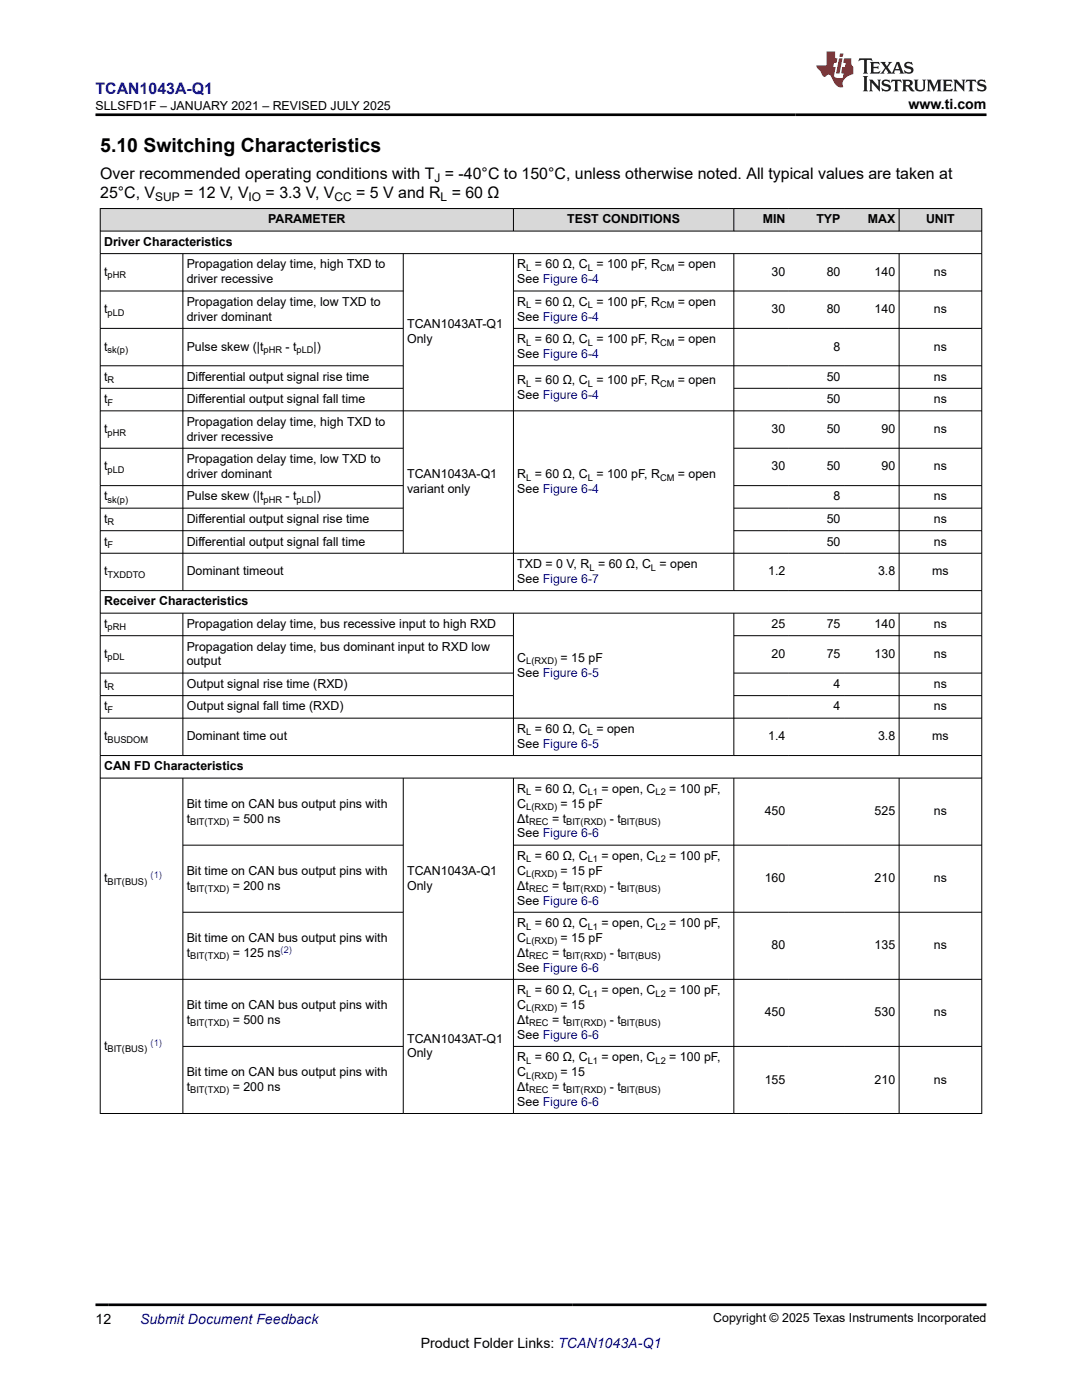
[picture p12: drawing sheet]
<svg xmlns="http://www.w3.org/2000/svg" width="216mm" height="279mm" viewBox="0 0 216 279" stroke-linecap="round" stroke-linejoin="round" font-family="sans-serif">
<defs><g id="words">
<text font-size="3.9" x="20" y="30.3">5.10 Switching Characteristics</text>
<text font-size="3.2" fill="#00f" x="19" y="18.7">TCAN1043A-Q1</text>
<g font-size="3.2">
<text x="20" y="35.7">Over recommended operating conditions with T = -40°C to 150°C, unless otherwise noted. All typical values are taken at</text>
<text x="20" y="39.5">25°C, V</text>
<text x="36.8" y="39.5">= 12 V, V</text>
<text x="53" y="39.5">= 3.3 V, V</text>
<text x="71.1" y="39.5">= 5 V and R = 60 Ω</text>
</g>
<g font-size="2.8">
<text x="181.3" y="21.8">www.ti.com</text>
<text x="19" y="264.2">12</text>
<text x="83.9" y="269">Product Folder Links: TCAN1043A-Q1</text>
</g>
<text font-size="2.8" fill="#00f" x="27.9" y="264.2">Submit Document Feedback</text>
<g font-size="2.5">
<text x="19.1" y="21.9">SLLSFD1F – JANUARY 2021 – REVISED JULY 2025</text>
<text x="53.5" y="44.6">PARAMETER</text>
<text x="113.2" y="44.6">TEST CONDITIONS</text>
<text x="152.2" y="44.6">MIN</text>
<text x="162.9" y="44.6">TYP</text>
<text x="173.2" y="44.6">MAX</text>
<text x="184.8" y="44.6">UNIT</text>
<text x="20.8" y="49.1">Driver Characteristics</text>
<text x="37.3" y="53.6">Propagation delay time, high TXD to</text>
<text x="103.2" y="53.6">R = 60 Ω, C = 100 pF, R</text>
<text x="135.3" y="53.6">= open</text>
<text x="20.8" y="55.1">t</text>
<text x="37.3" y="56.5">driver recessive</text>
<text x="103.2" y="56.5">See Figure 6-4</text>
<text x="154" y="55.1">30</text>
<text x="165" y="55.1">80</text>
<text x="174.5" y="55.1">140</text>
<text x="186.4" y="55.1">ns</text>
<text x="20.8" y="62.5">t</text>
<text x="37.3" y="61">Propagation delay time, low TXD to</text>
<text x="37.3" y="64">driver dominant</text>
<text x="81.2" y="65.5">TCAN1043AT-Q1</text>
<text x="103.2" y="64">See Figure 6-4</text>
<text x="103.2" y="61">R = 60 Ω, C = 100 pF, R</text>
<text x="135.3" y="61">= open</text>
<text x="154" y="62.5">30</text>
<text x="165" y="62.5">80</text>
<text x="174.5" y="62.5">140</text>
<text x="186.4" y="62.5">ns</text>
<text x="20.8" y="70">t</text>
<text x="37.3" y="70">Pulse skew (|t</text>
<text x="57" y="70">- t</text>
<text x="62.6" y="70">|)</text>
<text x="81.2" y="68.5">Only</text>
<text x="103.2" y="71.5">See Figure 6-4</text>
<text x="103.2" y="68.5">R = 60 Ω, C = 100 pF, R</text>
<text x="135.3" y="68.5">= open</text>
<text x="166.3" y="70">8</text>
<text x="186.4" y="70">ns</text>
<text x="20.8" y="76">t</text>
<text x="37.3" y="76">Differential output signal rise time</text>
<text x="103.2" y="76.7">R = 60 Ω, C = 100 pF, R</text>
<text x="135.3" y="76.7">= open</text>
<text x="165" y="76">50</text>
<text x="186.4" y="76">ns</text>
<text x="20.8" y="80.5">t</text>
<text x="37.3" y="80.5">Differential output signal fall time</text>
<text x="103.2" y="79.7">See Figure 6-4</text>
<text x="165" y="80.5">50</text>
<text x="186.4" y="80.5">ns</text>
<text x="20.8" y="86.4">t</text>
<text x="37.3" y="85">Propagation delay time, high TXD to</text>
<text x="37.3" y="87.9">driver recessive</text>
<text x="154" y="86.4">30</text>
<text x="165" y="86.4">50</text>
<text x="175.9" y="86.4">90</text>
<text x="186.4" y="86.4">ns</text>
<text x="20.8" y="93.9">t</text>
<text x="37.3" y="92.4">Propagation delay time, low TXD to</text>
<text x="37.3" y="95.4">driver dominant</text>
<text x="81.2" y="95.4">TCAN1043A-Q1</text>
<text x="103.2" y="95.4">R = 60 Ω, C = 100 pF, R</text>
<text x="135.3" y="95.4">= open</text>
<text x="154" y="93.9">30</text>
<text x="165" y="93.9">50</text>
<text x="175.9" y="93.9">90</text>
<text x="186.4" y="93.9">ns</text>
<text x="20.8" y="99.9">t</text>
<text x="37.3" y="99.9">Pulse skew (|t</text>
<text x="57" y="99.9">- t</text>
<text x="62.6" y="99.9">|)</text>
<text x="81.2" y="98.4">variant only</text>
<text x="103.2" y="98.4">See Figure 6-4</text>
<text x="166.3" y="99.9">8</text>
<text x="186.4" y="99.9">ns</text>
<text x="20.8" y="104.4">t</text>
<text x="37.3" y="104.4">Differential output signal rise time</text>
<text x="165" y="104.4">50</text>
<text x="186.4" y="104.4">ns</text>
<text x="20.8" y="108.9">t</text>
<text x="37.3" y="108.9">Differential output signal fall time</text>
<text x="103.2" y="113.4">TXD = 0 V, R = 60 Ω, C = open</text>
<text x="165" y="108.9">50</text>
<text x="186.4" y="108.9">ns</text>
<text x="20.8" y="114.9">t</text>
<text x="37.3" y="114.9">Dominant timeout</text>
<text x="103.2" y="116.3">See Figure 6-7</text>
<text x="153.3" y="114.9">1.2</text>
<text x="175.2" y="114.9">3.8</text>
<text x="186" y="114.9">ms</text>
<text x="20.8" y="120.8">Receiver Characteristics</text>
<text x="20.8" y="125.3">t</text>
<text x="37.3" y="125.3">Propagation delay time, bus recessive input to high RXD</text>
<text x="154" y="125.3">25</text>
<text x="165" y="125.3">75</text>
<text x="174.5" y="125.3">140</text>
<text x="186.4" y="125.3">ns</text>
<text x="20.8" y="131.3">t</text>
<text x="37.3" y="129.8">Propagation delay time, bus dominant input to RXD low</text>
<text x="154" y="131.3">20</text>
<text x="165" y="131.3">75</text>
<text x="174.5" y="131.3">130</text>
<text x="186.4" y="131.3">ns</text>
<text x="20.8" y="137.3">t</text>
<text x="37.3" y="132.8">output</text>
<text x="37.3" y="137.3">Output signal rise time (RXD)</text>
<text x="103.2" y="135">See Figure 6-5</text>
<text x="103.2" y="132.1">C</text>
<text x="111.9" y="132.1">= 15 pF</text>
<text x="166.3" y="137.3">4</text>
<text x="186.4" y="137.3">ns</text>
<text x="20.8" y="141.8">t</text>
<text x="37.3" y="141.8">Output signal fall time (RXD)</text>
<text x="166.3" y="141.8">4</text>
<text x="186.4" y="141.8">ns</text>
<text x="20.8" y="147.8">t</text>
<text x="37.3" y="147.8">Dominant time out</text>
<text x="103.2" y="146.3">R = 60 Ω, C = open</text>
<text x="103.2" y="149.2">See Figure 6-5</text>
<text x="153.3" y="147.8">1.4</text>
<text x="175.2" y="147.8">3.8</text>
<text x="186" y="147.8">ms</text>
<text x="20.8" y="153.7">CAN FD Characteristics</text>
<text x="37.3" y="161.2">Bit time on CAN bus output pins with</text>
<text x="103.2" y="161.2">C</text>
<text x="103.2" y="158.2">R = 60 Ω, C</text>
<text x="111.9" y="161.2">= 15 pF</text>
<text x="120" y="158.2">= open, C</text>
<text x="133.6" y="158.2">= 100 pF,</text>
<text x="37.3" y="164.2">t</text>
<text x="46.4" y="164.2">= 500 ns</text>
<text x="103.2" y="167.1">See Figure 6-6</text>
<text x="103.2" y="164.2">Δt</text>
<text x="110.2" y="164.2">= t</text>
<text x="121.7" y="164.2">- t</text>
<text x="152.6" y="162.7">450</text>
<text x="174.5" y="162.7">525</text>
<text x="186.4" y="162.7">ns</text>
<text x="103.2" y="171.6">R = 60 Ω, C</text>
<text x="120" y="171.6">= open, C</text>
<text x="133.6" y="171.6">= 100 pF,</text>
<text x="20.8" y="176.1">t</text>
<text x="37.3" y="174.6">Bit time on CAN bus output pins with</text>
<text x="37.3" y="177.6">t</text>
<text x="46.4" y="177.6">= 200 ns</text>
<text x="81.2" y="174.6">TCAN1043A-Q1</text>
<text x="81.2" y="177.6">Only</text>
<text x="103.2" y="177.6">Δt</text>
<text x="103.2" y="174.6">C</text>
<text x="110.2" y="177.6">= t</text>
<text x="111.9" y="174.6">= 15 pF</text>
<text x="121.7" y="177.6">- t</text>
<text x="152.6" y="176.1">160</text>
<text x="174.5" y="176.1">210</text>
<text x="186.4" y="176.1">ns</text>
<text x="103.2" y="180.5">See Figure 6-6</text>
<text x="103.2" y="185">R = 60 Ω, C</text>
<text x="120" y="185">= open, C</text>
<text x="133.6" y="185">= 100 pF,</text>
<text x="37.3" y="188">Bit time on CAN bus output pins with</text>
<text x="37.3" y="190.9">t</text>
<text x="46.4" y="190.9">= 125 ns</text>
<text x="103.2" y="190.9">Δt</text>
<text x="103.2" y="188">C</text>
<text x="110.2" y="190.9">= t</text>
<text x="111.9" y="188">= 15 pF</text>
<text x="121.7" y="190.9">- t</text>
<text x="154" y="189.5">80</text>
<text x="174.5" y="189.5">135</text>
<text x="186.4" y="189.5">ns</text>
<text x="103.2" y="193.9">See Figure 6-6</text>
<text x="37.3" y="201.4">Bit time on CAN bus output pins with</text>
<text x="103.2" y="201.4">C</text>
<text x="103.2" y="198.4">R = 60 Ω, C</text>
<text x="111.9" y="201.4">= 15</text>
<text x="120" y="198.4">= open, C</text>
<text x="133.6" y="198.4">= 100 pF,</text>
<text x="152.6" y="202.9">450</text>
<text x="174.5" y="202.9">530</text>
<text x="186.4" y="202.9">ns</text>
<text x="20.8" y="209.5">t</text>
<text x="37.3" y="204.3">t</text>
<text x="46.4" y="204.3">= 500 ns</text>
<text x="81.2" y="208.1">TCAN1043AT-Q1</text>
<text x="103.2" y="207.3">See Figure 6-6</text>
<text x="103.2" y="204.3">Δt</text>
<text x="110.2" y="204.3">= t</text>
<text x="121.7" y="204.3">- t</text>
<text x="37.3" y="214.8">Bit time on CAN bus output pins with</text>
<text x="81.2" y="211">Only</text>
<text x="103.2" y="214.8">C</text>
<text x="103.2" y="211.8">R = 60 Ω, C</text>
<text x="111.9" y="214.8">= 15</text>
<text x="120" y="211.8">= open, C</text>
<text x="133.6" y="211.8">= 100 pF,</text>
<text x="37.3" y="217.7">t</text>
<text x="46.4" y="217.7">= 200 ns</text>
<text x="103.2" y="220.7">See Figure 6-6</text>
<text x="103.2" y="217.7">Δt</text>
<text x="110.2" y="217.7">= t</text>
<text x="121.7" y="217.7">- t</text>
<text x="152.6" y="216.2">155</text>
<text x="174.5" y="216.2">210</text>
<text x="186.4" y="216.2">ns</text>
<text x="142.3" y="263.9">Copyright © 2025 Texas Instruments Incorporated</text>
</g>
<g font-size="2.4">
<text x="31" y="40.1">SUP</text>
<text x="49.6" y="40.1">IO</text>
<text x="66.7" y="40.1">CC</text>
<text x="86.7" y="36.3">J</text>
<text x="87.9" y="40.1">L</text>
</g>
<g font-size="1.9">
<text x="21.5" y="55.6">pHR</text>
<text x="105" y="54.1">L</text>
<text x="117.3" y="54.1">L</text>
<text x="131.7" y="54.1">CM</text>
<text x="21.5" y="63">pLD</text>
<text x="105" y="61.5">L</text>
<text x="117.3" y="61.5">L</text>
<text x="131.7" y="61.5">CM</text>
<text x="21.5" y="70.5">sk(p)</text>
<text x="52.6" y="70.5">pHR</text>
<text x="59.2" y="70.5">pLD</text>
<text x="105" y="69">L</text>
<text x="117.3" y="69">L</text>
<text x="131.7" y="69">CM</text>
<text x="21.5" y="76.5">R</text>
<text x="105" y="77.2">L</text>
<text x="117.3" y="77.2">L</text>
<text x="131.7" y="77.2">CM</text>
<text x="21.5" y="81">F</text>
<text x="21.5" y="86.9">pHR</text>
<text x="21.5" y="94.4">pLD</text>
<text x="105" y="95.9">L</text>
<text x="117.3" y="95.9">L</text>
<text x="131.7" y="95.9">CM</text>
<text x="21.5" y="100.4">sk(p)</text>
<text x="52.6" y="100.4">pHR</text>
<text x="59.2" y="100.4">pLD</text>
<text x="21.5" y="104.9">R</text>
<text x="21.5" y="109.4">F</text>
<text x="117.6" y="113.9">L</text>
<text x="129.9" y="113.9">L</text>
<text x="21.5" y="115.3">TXDDTO</text>
<text x="21.5" y="125.8">pRH</text>
<text x="21.5" y="131.8">pDL</text>
<text x="21.5" y="137.8">R</text>
<text x="105" y="132.6">L(RXD)</text>
<text x="21.5" y="142.3">F</text>
<text x="21.5" y="148.3">BUSDOM</text>
<text x="105" y="146.8">L</text>
<text x="117.3" y="146.8">L</text>
<text x="105" y="161.7">L(RXD)</text>
<text x="105" y="158.7">L</text>
<text x="117.3" y="158.7">L1</text>
<text x="130.8" y="158.7">L2</text>
<text x="37.9" y="164.7">BIT(TXD)</text>
<text x="105.6" y="164.7">REC</text>
<text x="113" y="164.7">BIT(RXD)</text>
<text x="123.9" y="164.7">BIT(BUS)</text>
<text x="105" y="172.1">L</text>
<text x="117.3" y="172.1">L1</text>
<text x="130.8" y="172.1">L2</text>
<text x="21.5" y="176.6">BIT(BUS)</text>
<text x="37.9" y="178.1">BIT(TXD)</text>
<text x="105" y="175.1">L(RXD)</text>
<text x="105.6" y="178.1">REC</text>
<text x="113" y="178.1">BIT(RXD)</text>
<text x="123.9" y="178.1">BIT(BUS)</text>
<text x="105" y="185.5">L</text>
<text x="117.3" y="185.5">L1</text>
<text x="130.8" y="185.5">L2</text>
<text x="37.9" y="191.4">BIT(TXD)</text>
<text x="105" y="188.5">L(RXD)</text>
<text x="105.6" y="191.4">REC</text>
<text x="113" y="191.4">BIT(RXD)</text>
<text x="123.9" y="191.4">BIT(BUS)</text>
<text x="105" y="201.9">L(RXD)</text>
<text x="105" y="198.9">L</text>
<text x="117.3" y="198.9">L1</text>
<text x="130.8" y="198.9">L2</text>
<text x="37.9" y="204.8">BIT(TXD)</text>
<text x="105.6" y="204.8">REC</text>
<text x="113" y="204.8">BIT(RXD)</text>
<text x="123.9" y="204.8">BIT(BUS)</text>
<text x="21.5" y="210">BIT(BUS)</text>
<text x="105" y="215.3">L(RXD)</text>
<text x="105" y="212.3">L</text>
<text x="117.3" y="212.3">L1</text>
<text x="130.8" y="212.3">L2</text>
<text x="37.9" y="218.2">BIT(TXD)</text>
<text x="105.6" y="218.2">REC</text>
<text x="113" y="218.2">BIT(RXD)</text>
<text x="123.9" y="218.2">BIT(BUS)</text>
</g>
<g font-size="1.9" fill="#00f">
<text x="30.1" y="175.3">(1)</text>
<text x="56" y="190.1">(2)</text>
<text x="30.1" y="208.7">(1)</text>
</g>
</g></defs>
<g fill="#d8d8d8">
<path d="M20 41.6h175.9v4.5h-175.9z" fill-rule="evenodd"/>
<path d="M20.1 41.7h82.3v4.4h-82.3z" fill-rule="evenodd"/>
<path d="M102.5 41.7h43.9v4.4h-43.9z" fill-rule="evenodd"/>
<path d="M146.5 41.7h10.9v4.4h-10.9z" fill-rule="evenodd"/>
<path d="M157.4 41.7h11v4.4h-11z" fill-rule="evenodd"/>
<path d="M168.4 41.7h10.9v4.4h-10.9z" fill-rule="evenodd"/>
<path d="M179.5 41.7h16.3v4.4h-16.3z" fill-rule="evenodd"/>
</g>
<g fill="none" stroke="#000" stroke-width=".2">
<path d="M19.9 41.6h176.1M19.9 46.1h176.1M19.9 50.6h176.1M19.9 58.1h60.6M20 41.6v180.7M36.5 50.6v67.3M80.5 50.6v59.9M102.5 41.6v4.6M102.5 50.6v67.3M102.5 58.1h93.5M146.4 41.6v4.6M146.4 50.6v67.3"/>
<path d="M179.4 41.6v4.6M179.4 50.6v67.3M195.9 41.6v180.7M19.9 65.5h60.6M19.9 73h60.6M19.9 77.5h60.6M102.5 65.5h93.5M102.5 73h93.5M146.4 77.5h49.6M19.9 82h176.1M19.9 89.5h60.6M19.9 96.9h60.6"/>
<path d="M146.4 89.5h49.6M146.4 96.9h49.6M19.9 110.4h176.1M19.9 101.4h60.6M19.9 105.9h60.6M19.9 117.9h176.1M146.4 101.4h49.6M146.4 105.9h49.6M19.9 122.4h176.1M19.9 126.9h82.6M19.9 134.3h82.6M19.9 138.8h82.6"/>
<path d="M36.5 122.4v28.4M102.5 122.4v28.4M146.4 122.4v28.4M146.4 126.9h49.6M146.4 134.3h49.6M146.4 138.8h49.6M179.4 122.4v28.4M19.9 143.3h176.1M19.9 150.8h176.1M19.9 155.3h176.1M36.5 155.3v67M80.5 155.3v67"/>
<path d="M102.5 155.3v67M146.4 155.3v67M179.4 155.3v67M36.5 168.7h44M102.5 168.7h93.5M19.9 195.4h176.1M36.5 182.1h44M102.5 182.1h93.5M36.5 208.8h44M102.5 208.8h93.5M196 222.2h-176.1"/>
</g>
<path d="M171.5 11.6l-.2 .6 .5-.2h.6v.1v2.2l-.2 .4h1l-.2-.4v-2.2v-.1h.5l.6 .2-.2-.6zM173.6 12.4l.2 .3v1.6l-.2 .4h1.9l.1-.6a1.08 1.08 0 0 1-1.3 .2v-.7h.6l.4 .2v-.7l-.4 .2h-.6v-.5l.2-.2a1 1 0 0 1 1 .3l-.1-.5zM175.7 12.4l.9 1.1-1 1.2h.9l-.2-.2 .5-.8 .4 .8-.2 .2h1.6l-.2-.2 .2-.5h.9l.1 .5-.1 .2h.9l-.2-.4-.8-1.9h-.5l-.9 2.1-.9-1.1 .9-1h-.8l.2 .2-.4 .6-.4-.6 .2-.2zM179 12.8l.4 1h-.7zM180.7 12.5a.65 .65 0 0 0-.2 .7 .65 .65 0 0 0 .6 .5l.6 .1 .1 .3a.79 .79 0 0 1-.7 .4 .79 .79 0 0 1-.7-.5l.1 .7 .2-.1a.93 .93 0 0 0 1.1 0 .93 .93 0 0 0 .4-.9 1.46 1.46 0 0 0-1.2-.6l-.1-.3a1.09 1.09 0 0 1 1.2 .2l-.2-.6-.1 .1-.5-.2zM172.2 15.2l.2 .4v2.2l-.2 .4h1l-.2-.4v-2.2l.2-.4zM173.4 15.9l.2 .4v1.5l-.2 .4h.8l-.3-.4 .1-1.3 1.6 1.8v-2l.2-.4h-.7l.1 .2 .1 1.1-1.2-1.3zM176.2 16a.65 .65 0 0 0-.2 .8 .65 .65 0 0 0 .6 .4l.6 .2 .1 .2a.79 .79 0 0 1-.7 .4 .79 .79 0 0 1-.7-.5l.1 .7 .2-.1a.93 .93 0 0 0 1.1 .1 .93 .93 0 0 0 .4-1 1.46 1.46 0 0 0-1.2-.5l-.1-.4a1.09 1.09 0 0 1 1.2 .2l-.1-.6-.2 .1-.5-.1zM177.9 15.9l-.1 .6a.63 .63 0 0 1 .8-.3v1.6l-.3 .4h1l-.2-.4v-1.6a.66 .66 0 0 1 .8 .3l-.1-.6zM180 15.9l.2 .4v1.5l-.2 .4h1l-.2-.2-.1-.7h.5l.1 .2a.79 .79 0 0 0 1.2 .6l-1-.9a.61 .61 0 0 0 .6-.6 .61 .61 0 0 0-.5-.7zM180.8 16.2h.1a.47 .47 0 0 1 .5 .1 .47 .47 0 0 1 .1 .5l-.1 .1-.7 .1zM182.3 15.9l.2 .2a2.27 2.27 0 0 0 .4 2 1.04 1.04 0 0 0 1.7-.7v-1.3l.2-.2h-.8l.2 .4v1.1a.6 .6 0 0 1-.6 .6 .6 .6 0 0 1-.6-.6v-1.1l.3-.4zM184.9 15.9l.2 .4v1.5l-.2 .4h.8l-.3-.4v-1.4l.9 1.9 .9-1.9v1.4l-.3 .4h1l-.2-.4v-1.5l.2-.4h-.8l-.7 1.5-.6-1.5zM188.1 15.9l.2 .4v1.5l-.2 .4h1.9l.1-.6a1.09 1.09 0 0 1-1.3 .2v-.7h.6l.4 .2v-.6l-.4 .2h-.6v-.6l.2-.1a1.01 1.01 0 0 1 1 .3l-.1-.6zM190.2 15.9l.3 .4v1.5l-.3 .4h.8l-.2-.4v-1.3l1.6 1.8v-2l.2-.4h-.7l.2 .2v1.1l-1.2-1.3zM192.8 15.9l-.1 .6a.63 .63 0 0 1 .8-.3v1.6l-.3 .4h1l-.2-.4v-1.6a.66 .66 0 0 1 .8 .3l-.1-.6zM195.2 16a.65 .65 0 0 0-.2 .8 .65 .65 0 0 0 .6 .4l.6 .2 .2 .2a.79 .79 0 0 1-.7 .4 .79 .79 0 0 1-.7-.5l.1 .7 .2-.1a.93 .93 0 0 0 1 .1 .93 .93 0 0 0 .5-1 1.46 1.46 0 0 0-1.3-.5v-.4a1.09 1.09 0 0 1 1.2 .2l-.2-.6-.2 .1-.5-.1z" fill="#231f20"/>
<path d="M164.9 10.3v2.7h-2l.1 .4 .8 1a.95 .95 0 0 0 1 .9 .59 .59 0 0 1 .5-.4 .59 .59 0 0 1 .5 .3l.4 .8a1.59 1.59 0 0 0 2.1 1.4 1.61 1.61 0 0 1 1-2.3l1-.3-.1-1.5a1.59 1.59 0 0 1-.3-1.7h-1.5l-.2 .9h.6l-.2 .9h-.5l-.2 .9v.3l.4 .1-.1 .9h-.7a.73 .73 0 0 1-1-.7l.3-1.5h-.5l.1-.9h.5l.2-.9h-.5v-1.3zM167.4 11.6l-.6 3.1h.7l.6-3.1zM167.6 10.7l-.1 .6h.7l.1-.6z" fill="#ed1c24"/>
<path d="M19 22.9h177.8M19 260.4h177.8" fill="none" stroke="#000" stroke-width=".53"/>
<use href="#words"/>
</svg>
